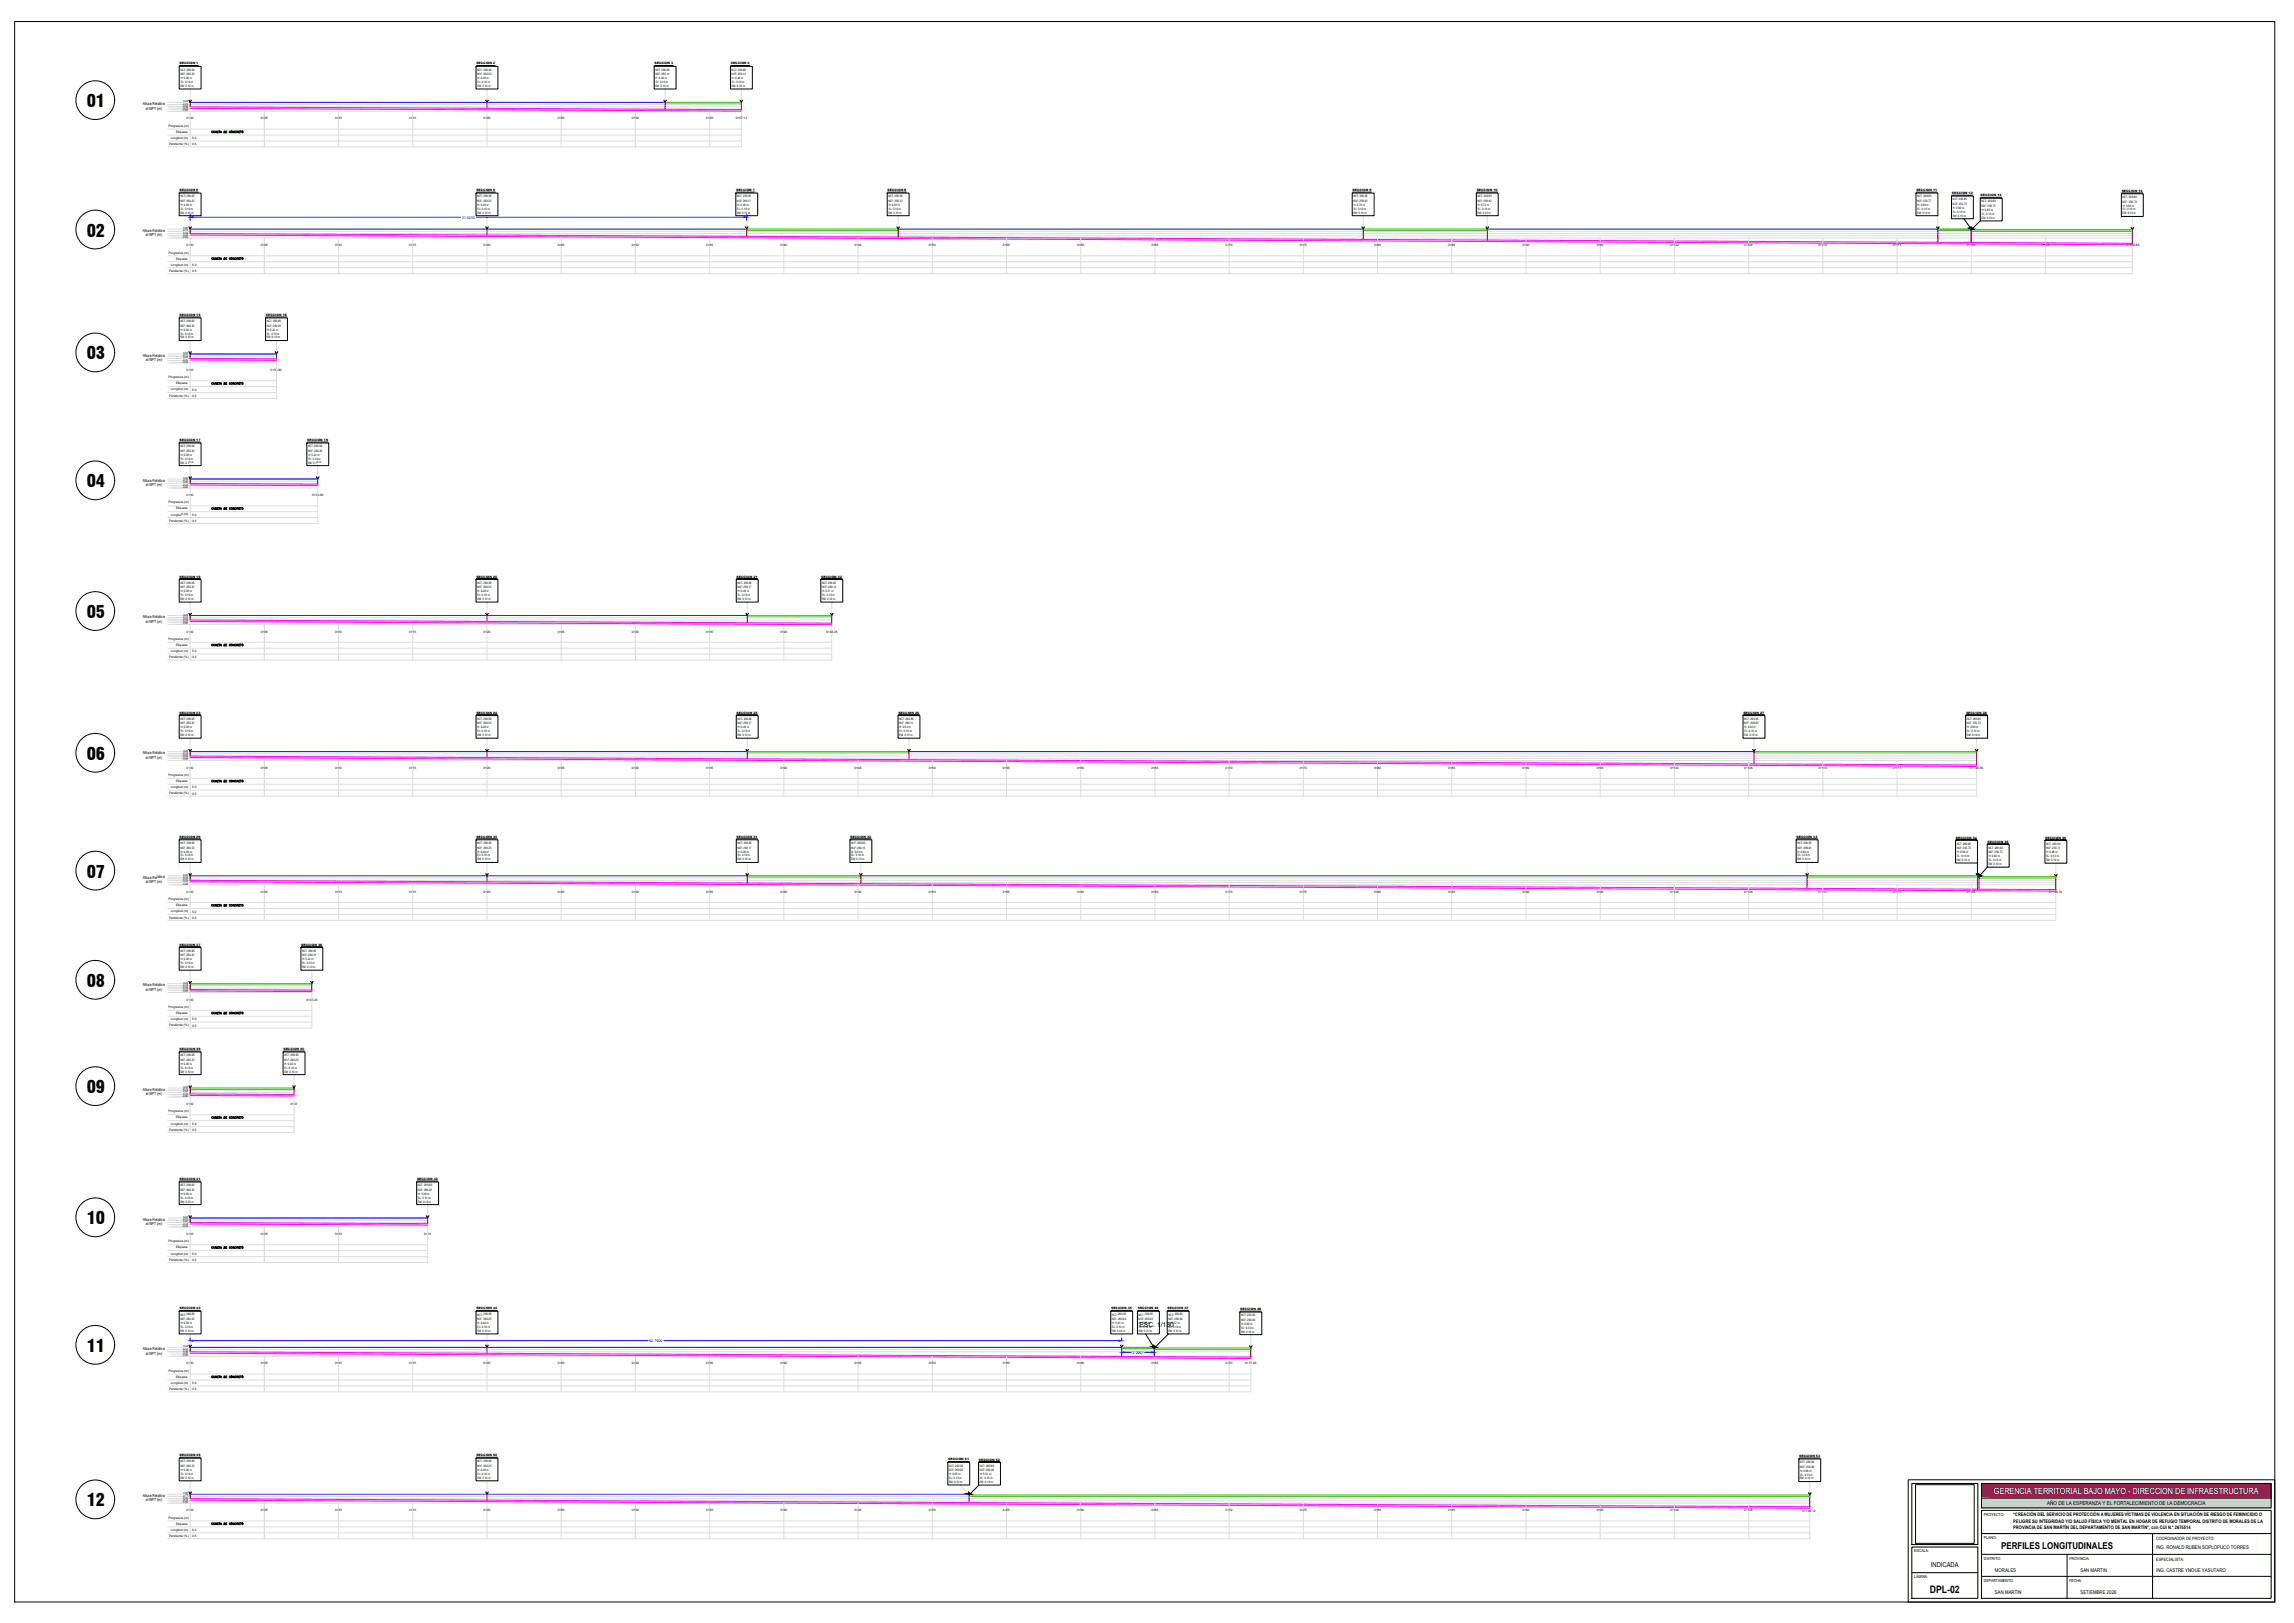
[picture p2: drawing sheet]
<svg xmlns="http://www.w3.org/2000/svg" width="1189mm" height="841mm" viewBox="0 0 1189 841" stroke-linecap="round" stroke-linejoin="round" font-family="sans-serif">
<defs><g id="words">
<g font-size="8.9">
<text x="45" y="56">01</text>
<text x="45" y="123">02</text>
<text x="45" y="186">03</text>
<text x="45" y="253">04</text>
<text x="45" y="320">05</text>
<text x="45" y="394">06</text>
<text x="45" y="455">07</text>
<text x="45" y="511">08</text>
<text x="45" y="566">09</text>
<text x="45" y="634">10</text>
<text x="45" y="701">11</text>
<text x="45" y="781">12</text>
</g>
<text font-size="5.3" x="1000" y="825">DPL-02</text>
<text font-size="4.9" x="1037" y="803">PERFILES LONGITUDINALES</text>
<text font-size="4.4" fill="#fff" x="1033" y="774">GERENCIA TERRITORIAL BAJO MAYO - DIRECCION DE INFRAESTRUCTURA</text>
<g font-size="3.5">
<text x="590" y="688">ESC. 1/130</text>
<text x="1001" y="812">INDICADA</text>
</g>
<text font-size="2.8" x="1061" y="780">AÑO DE LA ESPERANZA Y EL FORTALECIMIENTO DE LA DEMOCRACIA</text>
<g font-size="2.7">
<text x="1117" y="803">ING. RONALD RUBEN SOPLOPUCO TORRES</text>
<text x="1034" y="815">MORALES</text>
<text x="1078" y="815">SAN MARTIN</text>
<text x="1117" y="815">ING. CASTRE YNOUE YASUTARO</text>
<text x="1034" y="826">SAN MARTIN</text>
<text x="1078" y="826">SETIEMBRE 2026</text>
</g>
<g font-size="2.5">
<text x="1043" y="786">“CREACIÓN DEL SERVICIO DE PROTECCIÓN A MUJERES VÍCTIMAS DE VIOLENCIA EN SITUACIÓN DE RIESGO DE FEMINICIDIO O</text>
<text x="1043" y="789">PELIGRE SU INTEGRIDAD Y/O SALUD FÍSICA Y/O MENTAL EN HOGAR DE REFUGIO TEMPORAL DISTRITO DE MORALES DE LA</text>
<text x="1043" y="792">PROVINCIA DE SAN MARTÍN DEL DEPARTAMENTO DE SAN MARTÍN”, con CUI N.° 2675514</text>
</g>
<g font-size="2.3">
<text x="1117" y="798">COORDINADOR DE PROYECTO:</text>
<text x="1117" y="809">ESPECIALISTA:</text>
</g>
<g font-size="2.1">
<text x="74" y="54">Altura Relativa</text>
<text x="76" y="57">al NPT (m)</text>
<text x="74" y="120">Altura Relativa</text>
<text x="76" y="122">al NPT (m)</text>
<text x="74" y="185">Altura Relativa</text>
<text x="76" y="187">al NPT (m)</text>
<text x="74" y="250">Altura Relativa</text>
<text x="76" y="252">al NPT (m)</text>
<text x="74" y="320">Altura Relativa</text>
<text x="76" y="323">al NPT (m)</text>
<text x="74" y="391">Altura Relativa</text>
<text x="76" y="393">al NPT (m)</text>
<text x="74" y="455">Altura Relativa</text>
<text x="76" y="458">al NPT (m)</text>
<text x="74" y="511">Altura Relativa</text>
<text x="76" y="513">al NPT (m)</text>
<text x="74" y="565">Altura Relativa</text>
<text x="76" y="568">al NPT (m)</text>
<text x="74" y="633">Altura Relativa</text>
<text x="76" y="635">al NPT (m)</text>
<text x="74" y="700">Altura Relativa</text>
<text x="76" y="702">al NPT (m)</text>
<text x="74" y="776">Altura Relativa</text>
<text x="76" y="778">al NPT (m)</text>
<text x="1028" y="786">PROYECTO:</text>
<text x="1028" y="798">PLANO:</text>
<text x="992" y="804">ESCALA:</text>
<text x="1028" y="808">DISTRITO:</text>
<text x="1073" y="808">PROVINCIA:</text>
<text x="992" y="817">LÁMINA:</text>
<text x="1028" y="820">DEPARTAMENTO:</text>
<text x="1073" y="820">FECHA:</text>
</g>
<g font-size="1.9" fill="#00f">
<text x="239" y="113">37.5000</text>
<text x="336" y="695">62.7600</text>
<text x="587" y="701">2.2001</text>
</g>
<g font-size="1.6">
<text x="93" y="33">SECCION 1</text>
<text x="247" y="33">SECCION 2</text>
<text x="339" y="33">SECCION 3</text>
<text x="379" y="33">SECCION 4</text>
<text x="87" y="66">Progresiva (m)</text>
<text x="97" y="62">0+00</text>
<text x="135" y="62">0+05</text>
<text x="174" y="62">0+10</text>
<text x="212" y="62">0+15</text>
<text x="251" y="62">0+20</text>
<text x="289" y="62">0+25</text>
<text x="327" y="62">0+30</text>
<text x="366" y="62">0+35</text>
<text x="381" y="62">0+37.14</text>
<text x="89" y="72">Longitud (m)</text>
<text x="91" y="69">Etiqueta</text>
<text x="88" y="75">Pendiente (%)</text>
<text x="100" y="72">5.0</text>
<text x="100" y="75">0.5</text>
<text x="93" y="99">SECCION 5</text>
<text x="247" y="99">SECCION 6</text>
<text x="382" y="99">SECCION 7</text>
<text x="460" y="99">SECCION 8</text>
<text x="701" y="99">SECCION 9</text>
<text x="765" y="99">SECCION 10</text>
<text x="993" y="99">SECCION 11</text>
<text x="1012" y="101">SECCION 12</text>
<text x="1026" y="102">SECCION 13</text>
<text x="1100" y="99">SECCION 14</text>
<text x="87" y="131">Progresiva (m)</text>
<text x="97" y="128">0+00</text>
<text x="135" y="128">0+05</text>
<text x="174" y="128">0+10</text>
<text x="212" y="128">0+15</text>
<text x="251" y="128">0+20</text>
<text x="289" y="128">0+25</text>
<text x="327" y="128">0+30</text>
<text x="366" y="128">0+35</text>
<text x="404" y="128">0+40</text>
<text x="443" y="128">0+45</text>
<text x="481" y="128">0+50</text>
<text x="520" y="128">0+55</text>
<text x="558" y="128">0+60</text>
<text x="597" y="128">0+65</text>
<text x="635" y="128">0+70</text>
<text x="674" y="128">0+75</text>
<text x="712" y="128">0+80</text>
<text x="751" y="128">0+85</text>
<text x="789" y="128">0+90</text>
<text x="827" y="128">0+95</text>
<text x="866" y="128">0+100</text>
<text x="904" y="128">0+105</text>
<text x="942" y="128">0+110</text>
<text x="981" y="128">0+115</text>
<text x="1019" y="128">0+120</text>
<text x="1058" y="128">0+125</text>
<text x="1102" y="128">0+130.85</text>
<text x="89" y="138">Longitud (m)</text>
<text x="91" y="134">Etiqueta</text>
<text x="100" y="138">5.0</text>
<text x="88" y="141">Pendiente (%)</text>
<text x="100" y="141">0.5</text>
<text x="93" y="164">SECCION 15</text>
<text x="138" y="164">SECCION 16</text>
<text x="87" y="196">Progresiva (m)</text>
<text x="97" y="192">0+00</text>
<text x="140" y="192">0+05.82</text>
<text x="89" y="202">Longitud (m)</text>
<text x="91" y="199">Etiqueta</text>
<text x="100" y="202">5.0</text>
<text x="88" y="206">Pendiente (%)</text>
<text x="100" y="206">0.5</text>
<text x="93" y="229">SECCION 17</text>
<text x="159" y="229">SECCION 18</text>
<text x="97" y="257">0+00</text>
<text x="162" y="257">0+08.60</text>
<text x="87" y="261">Progresiva (m)</text>
<text x="89" y="267">Longitud (m)</text>
<text x="91" y="264">Etiqueta</text>
<text x="100" y="267">5.0</text>
<text x="88" y="270">Pendiente (%)</text>
<text x="100" y="270">0.5</text>
<text x="93" y="299">SECCION 19</text>
<text x="247" y="299">SECCION 20</text>
<text x="382" y="299">SECCION 21</text>
<text x="426" y="299">SECCION 22</text>
<text x="97" y="328">0+00</text>
<text x="135" y="328">0+05</text>
<text x="174" y="328">0+10</text>
<text x="212" y="328">0+15</text>
<text x="251" y="328">0+20</text>
<text x="289" y="328">0+25</text>
<text x="327" y="328">0+30</text>
<text x="366" y="328">0+35</text>
<text x="404" y="328">0+40</text>
<text x="428" y="328">0+43.23</text>
<text x="87" y="332">Progresiva (m)</text>
<text x="91" y="335">Etiqueta</text>
<text x="88" y="341">Pendiente (%)</text>
<text x="89" y="338">Longitud (m)</text>
<text x="100" y="338" transform="rotate(-1 100 338)">5.0</text>
<text x="100" y="341">0.5</text>
<text x="93" y="370">SECCION 23</text>
<text x="247" y="370">SECCION 24</text>
<text x="382" y="370">SECCION 25</text>
<text x="466" y="370">SECCION 26</text>
<text x="904" y="370">SECCION 27</text>
<text x="1019" y="370">SECCION 28</text>
<text x="97" y="398">0+00</text>
<text x="135" y="398">0+05</text>
<text x="174" y="398">0+10</text>
<text x="212" y="398">0+15</text>
<text x="251" y="398">0+20</text>
<text x="289" y="398">0+25</text>
<text x="327" y="398">0+30</text>
<text x="366" y="398">0+35</text>
<text x="404" y="398">0+40</text>
<text x="443" y="398">0+45</text>
<text x="481" y="398">0+50</text>
<text x="520" y="398">0+55</text>
<text x="558" y="398">0+60</text>
<text x="597" y="398">0+65</text>
<text x="635" y="398">0+70</text>
<text x="674" y="398">0+75</text>
<text x="712" y="398">0+80</text>
<text x="751" y="398">0+85</text>
<text x="789" y="398">0+90</text>
<text x="827" y="398">0+95</text>
<text x="866" y="398">0+100</text>
<text x="904" y="398">0+105</text>
<text x="942" y="398">0+110</text>
<text x="981" y="398">0+115</text>
<text x="1021" y="398">0+120.36</text>
<text x="87" y="402">Progresiva (m)</text>
<text x="91" y="405">Etiqueta</text>
<text x="88" y="412">Pendiente (%)</text>
<text x="89" y="408">Longitud (m)</text>
<text x="100" y="408">5.0</text>
<text x="100" y="412">0.5</text>
<text x="93" y="434">SECCION 29</text>
<text x="247" y="434">SECCION 30</text>
<text x="382" y="434">SECCION 31</text>
<text x="441" y="434">SECCION 32</text>
<text x="931" y="434">SECCION 33</text>
<text x="1014" y="435">SECCION 34</text>
<text x="1030" y="437">SECCION 35</text>
<text x="1060" y="435">SECCION 36</text>
<text x="87" y="467">Progresiva (m)</text>
<text x="97" y="463">0+00</text>
<text x="135" y="463">0+05</text>
<text x="174" y="463">0+10</text>
<text x="212" y="463">0+15</text>
<text x="251" y="463">0+20</text>
<text x="289" y="463">0+25</text>
<text x="327" y="463">0+30</text>
<text x="366" y="463">0+35</text>
<text x="404" y="463">0+40</text>
<text x="443" y="463">0+45</text>
<text x="481" y="463">0+50</text>
<text x="520" y="463">0+55</text>
<text x="558" y="463">0+60</text>
<text x="597" y="463">0+65</text>
<text x="635" y="463">0+70</text>
<text x="674" y="463">0+75</text>
<text x="712" y="463">0+80</text>
<text x="751" y="463">0+85</text>
<text x="789" y="463">0+90</text>
<text x="827" y="463">0+95</text>
<text x="866" y="463">0+100</text>
<text x="904" y="463">0+105</text>
<text x="942" y="463">0+110</text>
<text x="981" y="463">0+115</text>
<text x="1019" y="463">0+120</text>
<text x="1062" y="463">0+125.70</text>
<text x="89" y="473">Longitud (m)</text>
<text x="91" y="470">Etiqueta</text>
<text x="100" y="473">5.0</text>
<text x="88" y="476">Pendiente (%)</text>
<text x="100" y="476">0.5</text>
<text x="93" y="490">SECCION 37</text>
<text x="156" y="490">SECCION 38</text>
<text x="97" y="519">0+00</text>
<text x="159" y="519">0+08.20</text>
<text x="87" y="522">Progresiva (m)</text>
<text x="91" y="525">Etiqueta</text>
<text x="88" y="532">Pendiente (%)</text>
<text x="89" y="529">Longitud (m)</text>
<text x="100" y="529">5.0</text>
<text x="100" y="532">0.5</text>
<text x="93" y="544">SECCION 39</text>
<text x="147" y="544">SECCION 40</text>
<text x="97" y="573">0+00</text>
<text x="151" y="573">0+07</text>
<text x="87" y="576">Progresiva (m)</text>
<text x="91" y="580">Etiqueta</text>
<text x="88" y="586">Pendiente (%)</text>
<text x="89" y="583">Longitud (m)</text>
<text x="100" y="586" transform="rotate(-1 100 586)">0.5</text>
<text x="100" y="583">5.0</text>
<text x="93" y="612">SECCION 41</text>
<text x="216" y="612">SECCION 42</text>
<text x="97" y="640">0+00</text>
<text x="135" y="640">0+05</text>
<text x="174" y="640">0+10</text>
<text x="220" y="640">0+16</text>
<text x="87" y="644">Progresiva (m)</text>
<text x="91" y="647">Etiqueta</text>
<text x="88" y="653">Pendiente (%)</text>
<text x="89" y="650">Longitud (m)</text>
<text x="100" y="650">5.0</text>
<text x="100" y="653">0.5</text>
<text x="93" y="679">SECCION 43</text>
<text x="247" y="679">SECCION 44</text>
<text x="576" y="679">SECCION 45</text>
<text x="590" y="679">SECCION 46</text>
<text x="605" y="679">SECCION 47</text>
<text x="643" y="679">SECCION 48</text>
<text x="97" y="707">0+00</text>
<text x="135" y="707">0+05</text>
<text x="174" y="707">0+10</text>
<text x="212" y="707">0+15</text>
<text x="251" y="707">0+20</text>
<text x="289" y="707">0+25</text>
<text x="327" y="707">0+30</text>
<text x="366" y="707">0+35</text>
<text x="404" y="707">0+40</text>
<text x="443" y="707">0+45</text>
<text x="481" y="707">0+50</text>
<text x="520" y="707">0+55</text>
<text x="558" y="707">0+60</text>
<text x="597" y="707">0+65</text>
<text x="635" y="707">0+70</text>
<text x="645" y="707">0+71.46</text>
<text x="87" y="711">Progresiva (m)</text>
<text x="91" y="714">Etiqueta</text>
<text x="89" y="717">Longitud (m)</text>
<text x="100" y="717">5.0</text>
<text x="88" y="720">Pendiente (%)</text>
<text x="100" y="720">0.5</text>
<text x="93" y="755">SECCION 49</text>
<text x="247" y="755">SECCION 50</text>
<text x="932" y="755">SECCION 53</text>
<text x="491" y="757">SECCION 51</text>
<text x="507" y="757">SECCION 52</text>
<text x="97" y="783">0+00</text>
<text x="135" y="783">0+05</text>
<text x="174" y="783">0+10</text>
<text x="212" y="783">0+15</text>
<text x="251" y="783">0+20</text>
<text x="289" y="783">0+25</text>
<text x="327" y="783">0+30</text>
<text x="366" y="783">0+35</text>
<text x="404" y="783">0+40</text>
<text x="443" y="783">0+45</text>
<text x="481" y="783">0+50</text>
<text x="520" y="783">0+55</text>
<text x="558" y="783">0+60</text>
<text x="597" y="783">0+65</text>
<text x="635" y="783">0+70</text>
<text x="674" y="783">0+75</text>
<text x="712" y="783">0+80</text>
<text x="751" y="783">0+85</text>
<text x="789" y="783">0+90</text>
<text x="827" y="783">0+95</text>
<text x="866" y="783">0+100</text>
<text x="904" y="783">0+105</text>
<text x="934" y="783">0+109.12</text>
<text x="87" y="787">Progresiva (m)</text>
<text x="91" y="790">Etiqueta</text>
<text x="88" y="796">Pendiente (%)</text>
<text x="89" y="793">Longitud (m)</text>
<text x="100" y="797" transform="rotate(-1 100 797)">0.5</text>
<text x="100" y="793">5.0</text>
</g>
<g font-size="1.5">
<text x="93" y="37">NCT: 260.60</text>
<text x="93" y="39">NCF: 260.30</text>
<text x="94" y="41">H: 0.30 m</text>
<text x="247" y="37">NCT: 260.60</text>
<text x="247" y="39">NCF: 260.20</text>
<text x="247" y="41">H: 0.40 m</text>
<text x="340" y="37">NCT: 260.60</text>
<text x="340" y="39">NCF: 260.14</text>
<text x="340" y="41">H: 0.46 m</text>
<text x="379" y="39">NCF: 260.12</text>
<text x="379" y="37">NCT: 260.60</text>
<text x="379" y="41">H: 0.48 m</text>
<text x="94" y="45">EM: 0.10 m</text>
<text x="94" y="43">EL: 0.10 m</text>
<text x="247" y="45">EM: 0.10 m</text>
<text x="248" y="43">EL: 0.10 m</text>
<text x="340" y="45">EM: 0.10 m</text>
<text x="340" y="43">EL: 0.10 m</text>
<text x="379" y="45">EM: 0.10 m</text>
<text x="379" y="43">EL: 0.10 m</text>
<text x="93" y="102">NCT: 260.65</text>
<text x="93" y="105">NCF: 260.35</text>
<text x="94" y="107">H: 0.30 m</text>
<text x="247" y="102">NCT: 260.65</text>
<text x="247" y="105">NCF: 260.25</text>
<text x="247" y="107">H: 0.40 m</text>
<text x="382" y="102">NCT: 260.65</text>
<text x="382" y="105">NCF: 260.17</text>
<text x="382" y="107">H: 0.48 m</text>
<text x="460" y="102">NCT: 260.65</text>
<text x="460" y="105">NCF: 260.12</text>
<text x="461" y="107">H: 0.53 m</text>
<text x="701" y="102">NCT: 260.65</text>
<text x="701" y="105">NCF: 259.95</text>
<text x="702" y="107">H: 0.70 m</text>
<text x="766" y="102">NCT: 260.65</text>
<text x="766" y="105">NCF: 259.92</text>
<text x="766" y="107">H: 0.73 m</text>
<text x="994" y="102">NCT: 260.65</text>
<text x="994" y="105">NCF: 259.77</text>
<text x="994" y="107">H: 0.88 m</text>
<text x="1012" y="104">NCT: 260.65</text>
<text x="1012" y="106">NCF: 259.75</text>
<text x="1027" y="105">NCT: 260.60</text>
<text x="1027" y="107">NCF: 259.75</text>
<text x="1100" y="103">NCT: 260.60</text>
<text x="1100" y="105">NCF: 259.70</text>
<text x="1100" y="107">H: 0.90 m</text>
<text x="94" y="111">EM: 0.10 m</text>
<text x="94" y="109">EL: 0.10 m</text>
<text x="247" y="111">EM: 0.10 m</text>
<text x="248" y="109">EL: 0.10 m</text>
<text x="382" y="111">EM: 0.10 m</text>
<text x="382" y="109">EL: 0.10 m</text>
<text x="460" y="111">EM: 0.10 m</text>
<text x="461" y="109">EL: 0.10 m</text>
<text x="701" y="111">EM: 0.10 m</text>
<text x="702" y="109">EL: 0.10 m</text>
<text x="766" y="111">EM: 0.10 m</text>
<text x="766" y="109">EL: 0.10 m</text>
<text x="994" y="111">EM: 0.10 m</text>
<text x="994" y="109">EL: 0.10 m</text>
<text x="1012" y="112">EM: 0.10 m</text>
<text x="1012" y="108">H: 0.90 m</text>
<text x="1012" y="110">EL: 0.10 m</text>
<text x="1027" y="113">EM: 0.10 m</text>
<text x="1027" y="109">H: 0.85 m</text>
<text x="1027" y="111">EL: 0.10 m</text>
<text x="1100" y="111">EM: 0.10 m</text>
<text x="1100" y="109">EL: 0.10 m</text>
<text x="93" y="167">NCT: 260.60</text>
<text x="138" y="167">NCT: 260.60</text>
<text x="93" y="169">NCF: 260.30</text>
<text x="94" y="171">H: 0.30 m</text>
<text x="94" y="173">EL: 0.10 m</text>
<text x="138" y="169">NCF: 260.28</text>
<text x="138" y="171">H: 0.32 m</text>
<text x="138" y="173">EL: 0.10 m</text>
<text x="94" y="175">EM: 0.10 m</text>
<text x="138" y="175">EM: 0.10 m</text>
<text x="93" y="232">NCT: 260.60</text>
<text x="160" y="232">NCT: 260.60</text>
<text x="93" y="234">NCF: 260.30</text>
<text x="94" y="236">H: 0.30 m</text>
<text x="94" y="238">EL: 0.10 m</text>
<text x="160" y="234">NCF: 260.26</text>
<text x="160" y="236">H: 0.34 m</text>
<text x="160" y="238">EL: 0.10 m</text>
<text x="94" y="240">EM: 0.10 m</text>
<text x="160" y="240">EM: 0.10 m</text>
<text x="93" y="302">NCT: 260.65</text>
<text x="93" y="305">NCF: 260.35</text>
<text x="247" y="302">NCT: 260.65</text>
<text x="247" y="305">NCF: 260.25</text>
<text x="382" y="302">NCT: 260.65</text>
<text x="382" y="305">NCF: 260.17</text>
<text x="426" y="302">NCT: 260.65</text>
<text x="426" y="305">NCF: 260.14</text>
<text x="94" y="311">EM: 0.10 m</text>
<text x="94" y="307">H: 0.30 m</text>
<text x="94" y="309">EL: 0.10 m</text>
<text x="247" y="311">EM: 0.10 m</text>
<text x="247" y="307">H: 0.40 m</text>
<text x="248" y="309">EL: 0.10 m</text>
<text x="382" y="311">EM: 0.10 m</text>
<text x="382" y="307">H: 0.48 m</text>
<text x="382" y="309">EL: 0.10 m</text>
<text x="426" y="311">EM: 0.10 m</text>
<text x="426" y="307">H: 0.51 m</text>
<text x="426" y="309">EL: 0.10 m</text>
<text x="93" y="373">NCT: 260.65</text>
<text x="93" y="375">NCF: 260.35</text>
<text x="94" y="377">H: 0.30 m</text>
<text x="247" y="373">NCT: 260.65</text>
<text x="247" y="375">NCF: 260.25</text>
<text x="247" y="377">H: 0.40 m</text>
<text x="382" y="373">NCT: 260.65</text>
<text x="382" y="375">NCF: 260.17</text>
<text x="382" y="377">H: 0.48 m</text>
<text x="466" y="375">NCF: 260.11</text>
<text x="466" y="373">NCT: 260.65</text>
<text x="466" y="377">H: 0.54 m</text>
<text x="904" y="373">NCT: 260.65</text>
<text x="904" y="375">NCF: 259.83</text>
<text x="904" y="377">H: 0.82 m</text>
<text x="1019" y="373">NCT: 260.65</text>
<text x="1019" y="375">NCF: 259.75</text>
<text x="1019" y="377">H: 0.90 m</text>
<text x="94" y="381">EM: 0.10 m</text>
<text x="94" y="379">EL: 0.10 m</text>
<text x="247" y="381">EM: 0.10 m</text>
<text x="248" y="379">EL: 0.10 m</text>
<text x="382" y="381">EM: 0.10 m</text>
<text x="382" y="379">EL: 0.10 m</text>
<text x="466" y="381">EM: 0.10 m</text>
<text x="466" y="379">EL: 0.10 m</text>
<text x="904" y="381">EM: 0.10 m</text>
<text x="904" y="379">EL: 0.10 m</text>
<text x="1019" y="381">EM: 0.10 m</text>
<text x="1019" y="379">EL: 0.10 m</text>
<text x="93" y="437">NCT: 260.65</text>
<text x="247" y="437">NCT: 260.65</text>
<text x="382" y="437">NCT: 260.65</text>
<text x="441" y="437">NCT: 260.65</text>
<text x="931" y="437">NCT: 260.65</text>
<text x="1014" y="438">NCT: 260.65</text>
<text x="1060" y="438">NCT: 260.60</text>
<text x="93" y="440">NCF: 260.35</text>
<text x="94" y="442">H: 0.30 m</text>
<text x="94" y="444">EL: 0.10 m</text>
<text x="247" y="440">NCF: 260.25</text>
<text x="247" y="442">H: 0.40 m</text>
<text x="248" y="444">EL: 0.10 m</text>
<text x="382" y="440">NCF: 260.17</text>
<text x="382" y="442">H: 0.48 m</text>
<text x="382" y="444">EL: 0.10 m</text>
<text x="441" y="440">NCF: 260.13</text>
<text x="441" y="442">H: 0.52 m</text>
<text x="441" y="444">EL: 0.10 m</text>
<text x="931" y="440">NCF: 259.81</text>
<text x="932" y="442">H: 0.84 m</text>
<text x="932" y="444">EL: 0.10 m</text>
<text x="1014" y="440">NCF: 259.75</text>
<text x="1014" y="442">H: 0.90 m</text>
<text x="1030" y="440">NCT: 260.60</text>
<text x="1031" y="442">NCF: 259.75</text>
<text x="1060" y="440">NCF: 259.72</text>
<text x="1061" y="442">H: 0.88 m</text>
<text x="94" y="446">EM: 0.10 m</text>
<text x="247" y="446">EM: 0.10 m</text>
<text x="382" y="446">EM: 0.10 m</text>
<text x="441" y="446">EM: 0.10 m</text>
<text x="932" y="446">EM: 0.10 m</text>
<text x="1014" y="446">EM: 0.10 m</text>
<text x="1014" y="444">EL: 0.10 m</text>
<text x="1031" y="448">EM: 0.10 m</text>
<text x="1031" y="444">H: 0.85 m</text>
<text x="1031" y="446">EL: 0.10 m</text>
<text x="1060" y="446">EM: 0.10 m</text>
<text x="1061" y="444">EL: 0.10 m</text>
<text x="93" y="493">NCT: 260.65</text>
<text x="93" y="496">NCF: 260.25</text>
<text x="94" y="498">H: 0.40 m</text>
<text x="157" y="493">NCT: 260.65</text>
<text x="157" y="496">NCF: 260.21</text>
<text x="157" y="498">H: 0.44 m</text>
<text x="94" y="502">EM: 0.10 m</text>
<text x="94" y="500">EL: 0.10 m</text>
<text x="157" y="502">EM: 0.10 m</text>
<text x="157" y="500">EL: 0.10 m</text>
<text x="93" y="547">NCT: 260.65</text>
<text x="93" y="550">NCF: 260.25</text>
<text x="94" y="552">H: 0.40 m</text>
<text x="147" y="547">NCT: 260.65</text>
<text x="147" y="550">NCF: 260.22</text>
<text x="147" y="552">H: 0.43 m</text>
<text x="94" y="556">EM: 0.10 m</text>
<text x="94" y="554">EL: 0.10 m</text>
<text x="147" y="556">EM: 0.10 m</text>
<text x="147" y="554">EL: 0.10 m</text>
<text x="93" y="615">NCT: 260.60</text>
<text x="93" y="617">NCF: 260.30</text>
<text x="217" y="615">NCT: 260.60</text>
<text x="217" y="617">NCF: 260.22</text>
<text x="94" y="623">EM: 0.10 m</text>
<text x="94" y="619">H: 0.30 m</text>
<text x="94" y="621">EL: 0.10 m</text>
<text x="217" y="623">EM: 0.10 m</text>
<text x="217" y="619">H: 0.38 m</text>
<text x="217" y="621">EL: 0.10 m</text>
<text x="93" y="682">NCT: 260.65</text>
<text x="247" y="682">NCT: 260.65</text>
<text x="576" y="682">NCT: 260.65</text>
<text x="590" y="682">NCT: 260.65</text>
<text x="606" y="682">NCT: 260.60</text>
<text x="643" y="682">NCT: 260.60</text>
<text x="93" y="684">NCF: 260.35</text>
<text x="94" y="686">H: 0.30 m</text>
<text x="94" y="688">EL: 0.10 m</text>
<text x="247" y="684">NCF: 260.25</text>
<text x="247" y="686">H: 0.40 m</text>
<text x="248" y="688">EL: 0.10 m</text>
<text x="576" y="684">NCF: 260.04</text>
<text x="576" y="686">H: 0.61 m</text>
<text x="576" y="688">EL: 0.10 m</text>
<text x="590" y="684">NCF: 260.03</text>
<text x="590" y="686">H: 0.62 m</text>
<text x="590" y="688">EL: 0.10 m</text>
<text x="606" y="684">NCF: 260.03</text>
<text x="606" y="686">H: 0.57 m</text>
<text x="606" y="688">EL: 0.10 m</text>
<text x="643" y="685">NCF: 260.00</text>
<text x="643" y="687">H: 0.60 m</text>
<text x="643" y="689">EL: 0.10 m</text>
<text x="94" y="690">EM: 0.10 m</text>
<text x="247" y="690">EM: 0.10 m</text>
<text x="576" y="690">EM: 0.10 m</text>
<text x="590" y="690">EM: 0.10 m</text>
<text x="606" y="690">EM: 0.10 m</text>
<text x="643" y="691">EM: 0.10 m</text>
<text x="93" y="758">NCT: 260.65</text>
<text x="93" y="760">NCF: 260.35</text>
<text x="247" y="758">NCT: 260.65</text>
<text x="247" y="760">NCF: 260.25</text>
<text x="492" y="760">NCT: 260.65</text>
<text x="508" y="760">NCT: 260.60</text>
<text x="933" y="758">NCT: 260.60</text>
<text x="933" y="761">NCF: 259.80</text>
<text x="94" y="766">EM: 0.10 m</text>
<text x="94" y="762">H: 0.30 m</text>
<text x="94" y="764">EL: 0.10 m</text>
<text x="247" y="766">EM: 0.10 m</text>
<text x="247" y="762">H: 0.40 m</text>
<text x="248" y="764">EL: 0.10 m</text>
<text x="492" y="762">NCF: 260.09</text>
<text x="492" y="764">H: 0.56 m</text>
<text x="492" y="766">EL: 0.10 m</text>
<text x="508" y="762">NCF: 260.09</text>
<text x="508" y="764">H: 0.51 m</text>
<text x="508" y="766">EL: 0.10 m</text>
<text x="933" y="767">EM: 0.10 m</text>
<text x="933" y="763">H: 0.80 m</text>
<text x="933" y="765">EL: 0.10 m</text>
<text x="492" y="768">EM: 0.10 m</text>
<text x="508" y="768">EM: 0.10 m</text>
</g>
<g font-size="1.3">
<text x="95" y="53">0.00</text>
<text x="95" y="57">-0.45</text>
<text x="95" y="58">-0.60</text>
<text x="95" y="55">-0.30</text>
<text x="95" y="54">-0.15</text>
<text x="95" y="120">-0.15</text>
<text x="95" y="119">0.00</text>
<text x="95" y="122">-0.45</text>
<text x="95" y="123">-0.60</text>
<text x="95" y="121">-0.30</text>
<text x="95" y="186">-0.30</text>
<text x="95" y="185">-0.15</text>
<text x="95" y="183">0.00</text>
<text x="95" y="187">-0.45</text>
<text x="95" y="188">-0.60</text>
<text x="95" y="252">-0.45</text>
<text x="95" y="251">-0.30</text>
<text x="95" y="249">-0.15</text>
<text x="95" y="248">0.00</text>
<text x="95" y="253">-0.60</text>
<text x="95" y="322">-0.45</text>
<text x="95" y="324">-0.60</text>
<text x="95" y="321">-0.30</text>
<text x="95" y="320">-0.15</text>
<text x="95" y="319">0.00</text>
<text x="95" y="389">0.00</text>
<text x="95" y="393">-0.45</text>
<text x="95" y="394">-0.60</text>
<text x="95" y="392">-0.30</text>
<text x="95" y="391">-0.15</text>
<text x="95" y="455">-0.15</text>
<text x="95" y="454">0.00</text>
<text x="95" y="457">-0.45</text>
<text x="95" y="458">-0.60</text>
<text x="95" y="456">-0.30</text>
<text x="95" y="510">0.00</text>
<text x="95" y="513">-0.45</text>
<text x="95" y="514">-0.60</text>
<text x="95" y="512">-0.30</text>
<text x="95" y="511">-0.15</text>
<text x="95" y="564">0.00</text>
<text x="95" y="567">-0.45</text>
<text x="95" y="568">-0.60</text>
<text x="95" y="566">-0.30</text>
<text x="95" y="565">-0.15</text>
<text x="95" y="635">-0.45</text>
<text x="95" y="636">-0.60</text>
<text x="95" y="633">-0.30</text>
<text x="95" y="632">-0.15</text>
<text x="95" y="631">0.00</text>
<text x="95" y="702">-0.45</text>
<text x="95" y="700">-0.30</text>
<text x="95" y="699">-0.15</text>
<text x="95" y="698">0.00</text>
<text x="95" y="703">-0.60</text>
<text x="95" y="778">-0.45</text>
<text x="95" y="779">-0.60</text>
<text x="95" y="777">-0.30</text>
<text x="95" y="775">-0.15</text>
<text x="95" y="774">0.00</text>
</g>
</g></defs>
<g fill="none" stroke="#00f" stroke-width=".52">
<path d="M99 53h246M99 119h288M99 111v3M100 113h139M247 113h139M387 111v3M465 119h241M771 119h233M99 183h44M99 248h66M99 319h288M99 389h288"/>
<path d="M471 389h438M99 454h288M446 454h491M99 631h123M99 698h482M99 693v1M100 695h236M344 695h236M581 693v1M581 701v1M583 701h3M593 701h4"/>
<path d="M598 701v1M99 774h403"/>
</g>
<g fill="none" stroke="#2eb800" stroke-width=".52">
<path d="M345 53h39M345 54h39M387 119h78M706 119h65M1004 119h101M1004 119l101 1M387 319h44M387 320h44M387 389h84M387 390h84M909 389h115M909 390h115"/>
<path d="M387 454h59M387 455h59M937 454h128M937 455h128M99 510h63M99 564h53M99 565h53M581 698l67 1M581 699h67M502 775h436"/>
</g>
<g fill="none" stroke="#000" stroke-width=".52">
<path d="M8 11h1171v819h-1171zM93 34h11v12h-11zM93 34h10M247 34h11v12h-11zM247 34h10M339 34h11v12h-11zM339 34h10M379 34h11v12h-11zM379 34h10M110 68v1M111 68v1v-1M112 68v1v-1v1"/>
<path d="M113 68h.1M113 68v1M113 68h1M114 68v1M114 69v-1l1 1M114 69h1M116 68h1v1h-1zM117 68h.1M118 68h-1v1h1M119 68v1M121 68v1v-1v1M122 68v1"/>
<path d="M123 68v1M124 68h.1M125 68v1M125 68h-1v1M93 100h10M247 100h10M382 100h9M460 100h10M701 100h10M765 100h11M993 100h11M1100 100h10"/>
<path d="M93 100h11v12h-11zM247 100h11v12h-11zM381 100h12v12h-12zM460 100h11v12h-11zM701 100h11v12h-11zM765 100h11v12h-11zM993 100h11v12h-11zM1011 102h12v11h-12zM1012 101h10M1018 113l3 5M1026 103h12v11h-12zM1026 114l-4 4"/>
<path d="M1026 102h11M1099 100h12v12h-12zM110 134h.1M111 134h.1M112 134h.1M113 134h.1M113 134h1M114 134h.1M114 134h1M116 134h1h-1zM117 134h.1M118 134h-1h1"/>
<path d="M119 134h.1M121 134h.1M122 134h.1M123 134h.1M124 134h.1M125 134h.1M125 134h-1M93 165h11v11h-11zM93 164h11M138 165h11v11h-11zM138 164h11M110 198v1"/>
<path d="M111 198v1v-1M112 198v1v-1v1M113 199h.1M113 198v1M113 198h1M114 198v1M114 199v-1l1 1M114 199h1M116 198h1v1h-1zM117 199h.1M118 198h-1v1h1M119 198v1"/>
<path d="M121 198v1v-1v1M122 198v1M123 199v-1v1M123 199h.1M124 199h.1M125 198v1M125 198h-1v1M93 230h11v11h-11zM93 229h11M159 230h11v11h-11zM159 229h11M110 263v1"/>
<path d="M111 263v1v-1M112 263v1v-1v1M113 263h.1M113 263v1M113 263h1M114 263v1M114 264v-1l1 1M114 264h1M116 263h1v1h-1zM117 263h.1M118 263h-1v1h1M119 263v1"/>
<path d="M121 263v1v-1v1M122 263v1M123 263v1M124 263h.1M125 263v1M125 263h-1v1M93 300h11M247 300h11M382 300h11M426 300h10M93 300h11v12h-11zM247 300h11v12h-11z"/>
<path d="M382 300h11v12h-11zM425 300h12v12h-12zM110 334v1M111 334v1v-1M112 334v1v-1v1M113 334h.1M113 334v1M113 334h1M114 334v1M114 335v-1l1 1M114 334h1M116 334h1l-1 1z"/>
<path d="M117 334h.1M118 334h-1v1h1M119 334v1M121 334v1v-1v1M122 334v1M123 334v1M124 334h.1M125 334v1M125 334h-1v1M93 371h11v12h-11zM93 370h11M247 371h11v12h-11z"/>
<path d="M247 370h11M382 371h11v12h-11zM382 370h11M465 371h12v12h-12zM466 370h10M903 371h12v12h-12zM904 370h10M1019 371h11v12h-11zM1019 370h11M110 405h.1M111 404v1v-1M112 404v1v-1v1"/>
<path d="M113 405h.1M113 404v1M113 404h1M114 404v1M114 405v-1l1 1M114 405h1M116 404l1 1h-1zM117 405h.1M118 404h-1v1h1M119 405h.1M121 404v1v-1v1M122 405h.1"/>
<path d="M123 405v-1v1M123 405h.1M124 405h.1M125 404v1M125 404h-1v1M93 435h11v12h-11zM93 435h11M247 435h11v12h-11zM247 435h11M382 435h11v12h-11zM382 435h11M440 435h12v12h-12z"/>
<path d="M441 435h11M931 435h11v12h-11zM931 435h11M1013 435h12v12h-12zM1014 435h10M1030 438h11v11h-11zM1030 437h11M1060 436h11v11h-11zM1060 435h11M1025 447v6M1030 449l-4 4M110 469h.1"/>
<path d="M111 469v1v-1M112 469v1v-1v1M113 469h.1M113 469v1M113 469h1M114 469v1M114 470v-1l1 1M114 469h1M116 469h1v1h-1zM117 469h.1M118 469h-1v1h1M119 469v1v-1"/>
<path d="M121 469v1v-1v1M122 469v1v-1M123 469v1M124 469h.1M125 469v1M125 469h-1v1M93 491h11v12h-11zM93 491h11M156 491h11v12h-11zM156 491h11M110 525h.1M111 525h.1"/>
<path d="M112 525h.1M113 525h.1M113 525h1M114 525h.1M114 525h1M116 525h1h-1zM117 525h.1M118 525h-1h1M119 525h.1M121 525h.1M122 525h.1M123 525h.1"/>
<path d="M124 525h.1M125 525h.1M125 525h-1M93 545h11v12h-11zM93 545h11M147 545h11v12h-11zM147 545h11M110 579h.1M111 579v1v-1M112 579v1v-1v1M113 579h.1M113 579v1"/>
<path d="M113 579h1M114 579v1M114 580v-1l1 1M114 579h1M116 579h1v1h-1zM117 579h.1M118 579h-1v1h1M119 579h.1M121 579v1v-1v1M122 579h.1M123 579v1M124 579h.1"/>
<path d="M125 579v1M125 579h-1v1M93 612h11v12h-11zM93 612h11M216 612h11v12h-11zM216 612h11M110 646v1M111 646v1v-1M112 646v1v-1v1M113 646h.1M113 646v1M113 646h1"/>
<path d="M114 646v1M114 647v-1l1 1M114 647h1M116 646h1v1h-1zM117 646h.1M118 646h-1v1h1M119 646v1M121 646v1v-1v1M122 646v1M123 646v1M124 646h.1M125 646v1"/>
<path d="M125 646h-1v1M93 680h11v11h-11zM93 679h11M247 680h11v11h-11zM247 679h11M576 680h11v11h-11zM576 679h11M589 680h12v11h-12zM590 679h11M605 680h11v11h-11zM605 679h11M643 680h11v12h-11z"/>
<path d="M643 679h11M594 691l4 6M606 691l-8 8M110 713v1M111 713v1v-1M112 713v1v-1v1M113 713h.1M113 713v1M113 713h1M114 713v1M114 714v-1l1 1M114 714h1"/>
<path d="M116 713h1v1h-1zM117 713h.1M118 713h-1v1h1M119 713v1M121 713v1v-1v1M122 713v1M123 713v1M124 713h.1M125 713v1M125 713h-1v1M93 756h11v11h-11zM93 755h11"/>
<path d="M247 756h11v11h-11zM247 755h11M491 758h12v12h-12zM491 757h11M507 758h11v12h-11zM507 757h11M932 756h12v12h-12zM932 756h11M507 770l-4 4M989 767h190v63h-190zM991 769h34v31h-34zM993 769h30v31h-30z"/>
<path d="M1027 769h150v12h-150zM1027 776h150M110 789v1M111 789v1v-1M112 789v1v-1v1M113 790h.1M113 789v1M113 789h1M114 789v1M114 790v-1l1 1M114 790h1M116 789h1v1h-1z"/>
<path d="M117 790h.1M118 789h-1v1h1M119 789v1M121 789v1v-1v1M122 789v1M123 790v-1v1M123 790h.1M124 790h.1M125 789v1M125 789h-1v1M1027 783h150v45h-150zM1027 795h150"/>
<path d="M1116 795v33M991 802h34v26h-34zM991 815h34M1027 805h150M1027 817h150M1071 805v23"/>
<circle cx="49" cy="52" r="10"/>
<circle cx="120" cy="68" r=".4"/>
<circle cx="126" cy="68" r=".4"/>
<circle cx="49" cy="119" r="10"/>
<circle cx="120" cy="134" r=".4"/>
<circle cx="126" cy="134" r=".4"/>
<circle cx="49" cy="183" r="10"/>
<circle cx="120" cy="199" r=".4"/>
<circle cx="126" cy="199" r=".4"/>
<circle cx="49" cy="249" r="10"/>
<circle cx="120" cy="263" r=".4"/>
<circle cx="126" cy="263" r=".4"/>
<circle cx="49" cy="317" r="10"/>
<circle cx="120" cy="334" r=".4"/>
<circle cx="126" cy="334" r=".4"/>
<circle cx="49" cy="390" r="10"/>
<circle cx="120" cy="405" r=".4"/>
<circle cx="126" cy="405" r=".4"/>
<circle cx="49" cy="451" r="10"/>
<circle cx="120" cy="469" r=".4"/>
<circle cx="126" cy="469" r=".4"/>
<circle cx="49" cy="508" r="10"/>
<circle cx="120" cy="525" r=".4"/>
<circle cx="126" cy="525" r=".4"/>
<circle cx="49" cy="563" r="10"/>
<circle cx="120" cy="579" r=".4"/>
<circle cx="126" cy="579" r=".4"/>
<circle cx="49" cy="631" r="10"/>
<circle cx="120" cy="646" r=".4"/>
<circle cx="126" cy="646" r=".4"/>
<circle cx="49" cy="697" r="10"/>
<circle cx="120" cy="713" r=".4"/>
<circle cx="126" cy="713" r=".4"/>
<circle cx="49" cy="777" r="10"/>
<circle cx="120" cy="790" r=".4"/>
<circle cx="126" cy="790" r=".4"/>
</g>
<g fill="none" stroke="#dcdcdc" stroke-width=".52">
<path d="M87 53h12M87 57h297M87 55h297M87 54h297M87 58h297M99 46v6M99 58v18M137 58v18M175 58v18M214 58v18M252 46v6M252 58v18"/>
<path d="M291 58v18M329 58v18M345 46v6M368 58v18M384 53v23h-297M384 46v6M87 67h297M87 70h297M87 73h297M87 119h12M87 120h1018M99 112v6"/>
<path d="M252 112v6M387 112v6M465 112v6M706 112v6M771 112v6M1004 112v6M1105 119v23h-1018M1105 112v6M87 122h1018M87 121h1018M87 123h1018M87 133h1018"/>
<path d="M87 136h1018M87 139h1018M99 123v19M137 123v19M175 123v19M214 123v19M252 123v19M291 123v19M329 123v19M368 123v19M406 123v19M445 123v19"/>
<path d="M483 123v19M522 123v19M560 123v19M599 123v19M637 123v19M675 123v19M714 123v19M752 123v19M791 123v19M829 123v19M868 123v19M906 123v19"/>
<path d="M945 123v19M983 123v19M1022 123v19M1060 123v19M99 176v6M143 176v6M87 183h12M87 187h56M87 186h56M87 185h56M87 188h56M87 197h56"/>
<path d="M99 188v18M143 183v23h-56M87 200h56M87 203h56M87 248h12M87 252h78M87 251h78M87 249h78M87 253h78M99 241v6M99 253v18M165 248v23h-78"/>
<path d="M165 241v6M87 262h78M87 265h78M87 268h78M87 319h12M99 312v6M252 312v6M387 312v6M431 319v23h-344M431 312v6M87 322h344M87 321h344"/>
<path d="M87 320h344M87 324h344M87 333h344M87 336h344M87 339h344M99 324v18M137 324v18M175 324v18M214 324v18M252 324v18M291 324v18M329 324v18"/>
<path d="M368 324v18M406 324v18M87 389h12M87 393h937M87 392h937M87 391h937M87 394h937M99 383v6M99 394v19M137 394v19M175 394v19M214 394v19"/>
<path d="M252 383v6M252 394v19M291 394v19M329 394v19M368 394v19M387 383v6M406 394v19M445 394v19M471 383v6M483 394v19M522 394v19M560 394v19"/>
<path d="M599 394v19M637 394v19M675 394v19M714 394v19M752 394v19M791 394v19M829 394v19M868 394v19M906 394v19M909 383v6M945 394v19M983 394v19"/>
<path d="M1024 389v24h-937M1024 383v6M87 403h937M87 406h937M87 409h937M87 454h12M87 457h978M87 456h978M87 455h978M87 458h978M99 447v6M99 458v19"/>
<path d="M137 458v19M175 458v19M214 458v19M252 447v6M252 458v19M291 458v19M329 458v19M368 458v19M387 447v6M406 458v19M445 458v19M446 447v6"/>
<path d="M483 458v19M522 458v19M560 458v19M599 458v19M637 458v19M675 458v19M714 458v19M752 458v19M791 458v19M829 458v19M868 458v19M906 458v19"/>
<path d="M937 447v6M945 458v19M983 458v19M1022 458v19M1065 454v23h-978M1065 447v6M87 468h978M87 471h978M87 474h978M87 510h12M87 513h75M87 512h75"/>
<path d="M87 511h75M87 514h75M99 503v6M99 514v19M162 510v23h-75M162 503v6M87 524h75M87 527h75M87 530h75M99 557v6M152 557v6M87 564h12"/>
<path d="M87 567h65M87 566h65M87 565h65M87 568h65M87 578h65M99 568v19M152 564v23h-65M87 581h65M87 584h65M87 631h12M87 635h135M87 633h135"/>
<path d="M87 632h135M87 636h135M99 624v6M99 636v18M137 636v18M175 636v18M222 631v23h-135M222 624v6M87 645h135M87 648h135M87 651h135M87 698h12"/>
<path d="M87 699h561M99 691v6M252 691v6M581 691v6M648 699v22h-561M648 692v6M87 700h561M87 703h561M87 712h561M87 715h561M87 718h561M89 702h10"/>
<path d="M99 703v18M137 703v18M175 703v18M214 703v18M252 703v18M291 703v18M329 703v18M368 703v18M406 703v18M445 703v18M483 703v18M522 703v18"/>
<path d="M560 703v18M599 703v18M637 703v18M87 774h12M87 778h851M87 777h851M87 775h851M87 779h851M99 767v6M99 779v18M137 779v18M175 779v18"/>
<path d="M214 779v18M252 767v6M252 779v18M291 779v18M329 779v18M368 779v18M406 779v18M445 779v18M483 779v18M497 769l5 5M522 779v18M560 779v18"/>
<path d="M599 779v18M637 779v18M675 779v18M714 779v18M752 779v18M791 779v18M829 779v18M868 779v18M906 779v18M938 775v22h-851M938 768v6M87 788h851"/>
<path d="M87 791h851M87 794h851"/>
</g>
<g fill="#000" stroke="#000" stroke-width=".52">
<path d="M98 52h1v1zM252 52h1l-1 1zM344 52h1v1zM384 52h1l-1 1zM98 118h1v1zM252 118h1l-1 1zM386 118h2l-1 1zM465 118h1l-1 1zM706 118h1l-1 1zM770 118h1v1zM1004 118h1l-1 1zM1104 118h2l-1 1z"/>
<path d="M98 182h1v1zM143 182h1l-1 1zM98 247h1v1zM164 247h1v1zM98 318h1v1zM252 318h1l-1 1zM387 318h1l-1 1zM430 318h2l-1 1zM98 388h1v1zM252 388h1l-1 1zM387 388h1l-1 1zM470 388h2l-1 1z"/>
<path d="M908 388h2l-1 1zM1024 388h1l-1 1zM98 453h1v1zM252 453h1l-1 1zM387 453h1l-1 1zM446 453h1l-1 1zM936 453h1v1zM1024 453h1v1zM1065 453h1l-1 1zM98 509h1v1zM161 509h1v1zM98 563h1v1z"/>
<path d="M152 563h1l-1 1zM98 630h1v1zM221 630h1v1zM98 697h1v1zM252 697h1l-1 1zM581 697h1l-1 1zM648 697h1l-1 2zM98 773h1v1zM252 773h1l-1 1zM937 774h2l-1 1z"/>
<path d="M1020 118h1h1zM1020 118l2 1v-1z"/>
<path d="M1022 118l1 1h-1zM1022 119h1z"/>
<path d="M1026 453l1 1h-1zM1026 454h1z"/>
<path d="M598 697v1h-1zM597 698h1z"/>
<path d="M599 697v1h-1zM598 698h1z"/>
<path d="M502 773v1h-1zM501 774h1z"/>
<path d="M503 774h-1zM502 774h1z"/>
</g>
<g fill="none" stroke="#f00" stroke-width=".52">
<path d="M99 53v2M252 53v3M345 53v4M384 53v4M99 119v2M252 119v3M387 119v3M465 119v4M706 119v5M771 119v5M1004 119v7M1022 119v7"/>
<path d="M1105 119v7M99 183v3M143 183v3M99 248v3M165 248v3M99 319v2M252 319v3M387 319v4M431 319v4M99 389v3M252 389v4M387 389v4"/>
<path d="M471 389v5M909 389v7M1024 389v7M99 454v2M252 454v3M387 454v4M446 454v4M937 454v6M1025 454v7M1026 454v7M1065 454v7M99 510v3"/>
<path d="M162 510v3M99 564v3M152 564v3M99 631v2M222 631v3M99 698v2M252 698v3M581 698v5M598 698v5M648 699v4M99 774v3M252 774v3"/>
<path d="M502 774v5M938 775v6"/>
</g>
<g fill="none" stroke="#f0f" stroke-width=".52">
<path d="M99 55l285 2M99 56l285 2M99 121l1006 5M99 122l1006 5M99 186h44M99 186l44 1M99 251h66M99 251l66 1M99 321l332 2M99 322l332 2M99 392l925 4M99 393l925 4"/>
<path d="M99 456l966 5M99 457l966 5M99 513h63M99 514h63M99 567h53M99 568h53M99 633l123 1M99 634l123 1M99 700l549 3M99 701l549 3M99 777l839 4M99 777l839 5"/>
</g>
<g fill="#00f" stroke="#00f" stroke-width=".52">
<path d="M99 113l1-1v1z"/>
<path d="M386 112l1 1h-1z"/>
<path d="M99 695l1-1v1z"/>
<path d="M580 694l1 1h-1z"/>
<path d="M581 701h2z"/>
<path d="M597 701h1h-1z"/>
</g>
<path d="M1027 769l150 7v-7zM1027 769l150 7h-150z" fill="#80202a" stroke="#80202a" stroke-width=".52"/>
<path d="M1027 776l150 5v-5zM1027 776l150 5h-150z" fill="#cdcdcd" stroke="#cdcdcd" stroke-width=".52"/>
<use href="#words"/>
</svg>
